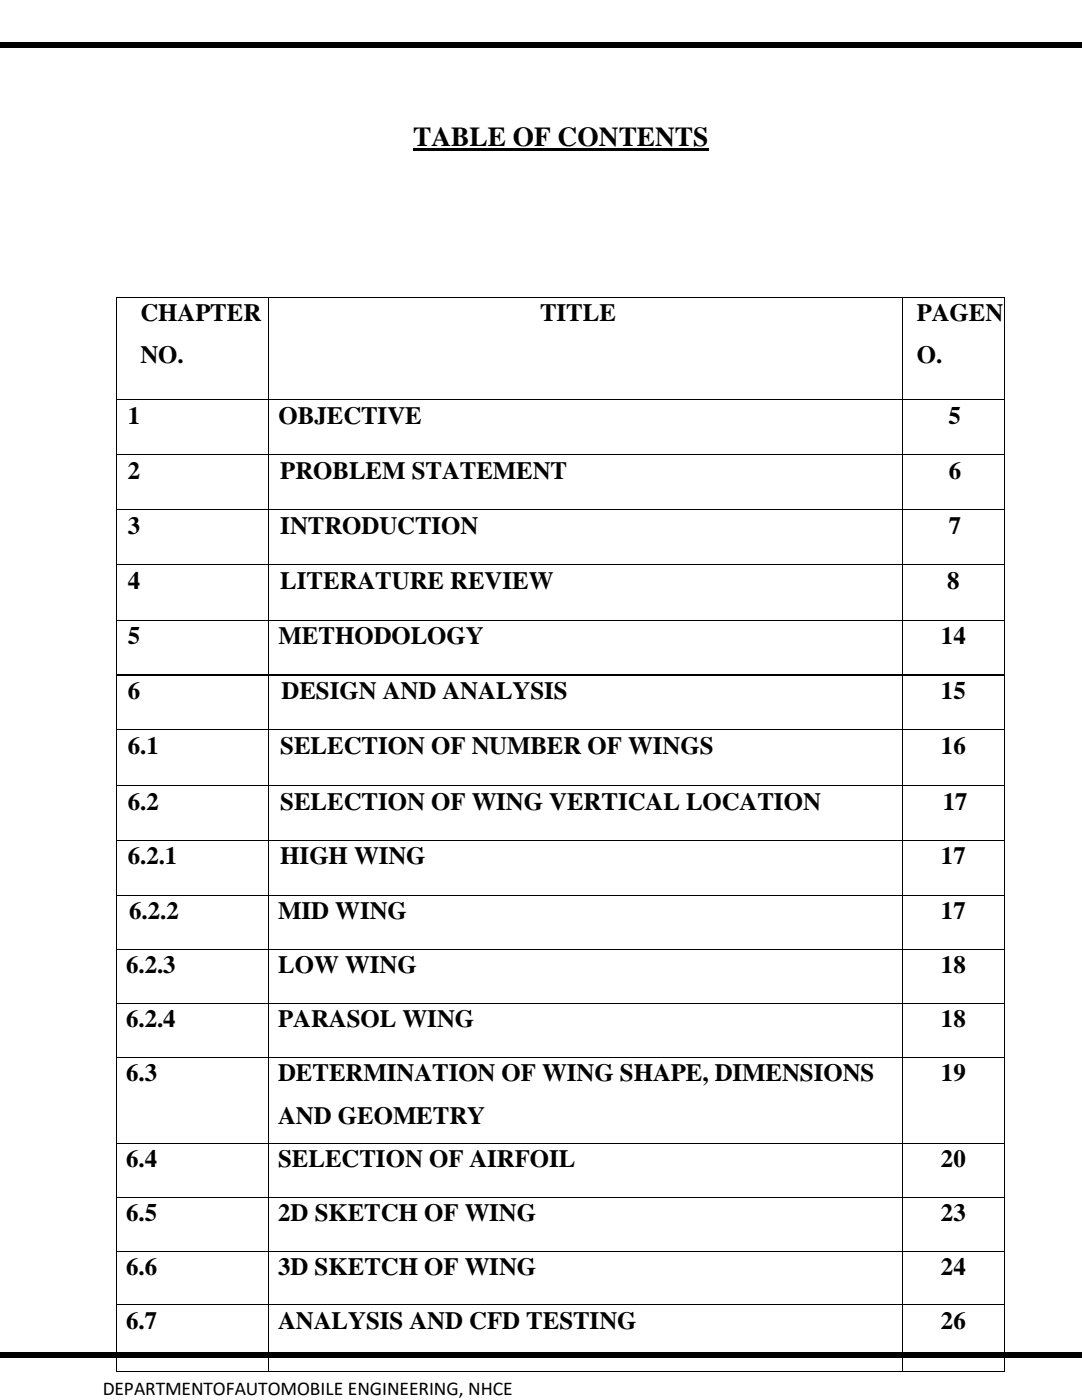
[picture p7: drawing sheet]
<svg xmlns="http://www.w3.org/2000/svg" width="216mm" height="279mm" viewBox="0 0 216 279" stroke-linecap="round" stroke-linejoin="round" font-family="sans-serif">
<defs><g id="words">
<text font-size="5.5" x="82.4" y="29.2">TABLE OF CONTENTS</text>
<g font-size="5">
<text x="28" y="64">CHAPTER</text>
<text x="107.8" y="64">TITLE</text>
<text x="182.9" y="64">PAGEN</text>
<text x="28" y="72.5">NO.</text>
<text x="182.9" y="72.5">O.</text>
<text x="25.5" y="84.6">1</text>
<text x="55.6" y="84.6">OBJECTIVE</text>
<text x="189.3" y="84.6">5</text>
<text x="25.5" y="95.5">2</text>
<text x="55.9" y="95.5">PROBLEM STATEMENT</text>
<text x="189.3" y="95.5">6</text>
<text x="25.5" y="106.6">3</text>
<text x="55.9" y="106.6">INTRODUCTION</text>
<text x="189.3" y="106.6">7</text>
<text x="25.5" y="117.6">4</text>
<text x="55.9" y="117.6">LITERATURE REVIEW</text>
<text x="189" y="117.6">8</text>
<text x="25.5" y="128.6">5</text>
<text x="55.6" y="128.6">METHODOLOGY</text>
<text x="187.7" y="128.6">14</text>
<text x="25.5" y="139.6">6</text>
<text x="56.2" y="139.5">DESIGN AND ANALYSIS</text>
<text x="187.7" y="139.6">15</text>
<text x="25.5" y="150.5">6.1</text>
<text x="55.9" y="150.5">SELECTION OF NUMBER OF WINGS</text>
<text x="187.7" y="150.5">16</text>
<text x="25.5" y="161.6">6.2</text>
<text x="55.9" y="161.6">SELECTION OF WING VERTICAL LOCATION</text>
<text x="188.1" y="161.6">17</text>
<text x="25.5" y="172.5">6.2.1</text>
<text x="55.9" y="172.5">HIGH WING</text>
<text x="187.7" y="172.5">17</text>
<text x="25.7" y="183.5">6.2.2</text>
<text x="55.5" y="183.5">MID WING</text>
<text x="187.7" y="183.5">17</text>
<text x="25.2" y="194.3">6.2.3</text>
<text x="55.5" y="194.3">LOW WING</text>
<text x="187.7" y="194.3">18</text>
<text x="25.2" y="205">6.2.4</text>
<text x="55.5" y="205">PARASOL WING</text>
<text x="187.7" y="205">18</text>
<text x="25.2" y="215.7">6.3</text>
<text x="55.5" y="215.7">DETERMINATION OF WING SHAPE, DIMENSIONS</text>
<text x="187.7" y="215.7">19</text>
<text x="55.5" y="224.2">AND GEOMETRY</text>
<text x="25.2" y="233">6.4</text>
<text x="55.5" y="233">SELECTION OF AIRFOIL</text>
<text x="187.7" y="233">20</text>
<text x="25.2" y="243.7">6.5</text>
<text x="55.5" y="243.7">2D SKETCH OF WING</text>
<text x="187.7" y="243.7">23</text>
<text x="25.2" y="254.5">6.6</text>
<text x="55.5" y="254.5">3D SKETCH OF WING</text>
<text x="187.7" y="254.5">24</text>
<text x="25.2" y="265.2">6.7</text>
<text x="55.5" y="265.2">ANALYSIS AND CFD TESTING</text>
<text x="187.7" y="265.2">26</text>
</g>
<text font-size="3.9" x="20.5" y="278.5">DEPARTMENTOFAUTOMOBILE ENGINEERING, NHCE</text>
</g></defs>
<g fill="#000">
<path d="M0 8.5h215.9v1h-215.9z" fill-rule="evenodd"/>
<path d="M82.4 29.5h59v.6h-59z" fill-rule="evenodd"/>
<path d="M23.1 59.2h.2v.2h-.2z" fill-rule="evenodd"/>
<path d="M23.1 59.2h.2v.2h-.2z" fill-rule="evenodd"/>
<path d="M53.5 59.2h.2v.2h-.2z" fill-rule="evenodd"/>
<path d="M180 59.2h.2v.2h-.2z" fill-rule="evenodd"/>
<path d="M200.3 59.2h.1v.2h-.1z" fill-rule="evenodd"/>
<path d="M200.3 59.2h.1v.2h-.1z" fill-rule="evenodd"/>
<path d="M23.1 79.7h.2v.1h-.2z" fill-rule="evenodd"/>
<path d="M53.5 79.7h.2v.1h-.2z" fill-rule="evenodd"/>
<path d="M180 79.7h.2v.1h-.2z" fill-rule="evenodd"/>
<path d="M200.3 79.7h.1v.1h-.1z" fill-rule="evenodd"/>
<path d="M23.1 90.6h.2v.2h-.2z" fill-rule="evenodd"/>
<path d="M53.5 90.6h.2v.2h-.2z" fill-rule="evenodd"/>
<path d="M180 90.6h.2v.2h-.2z" fill-rule="evenodd"/>
<path d="M200.3 90.6h.1v.2h-.1z" fill-rule="evenodd"/>
<path d="M23.1 101.7h.2v.1h-.2z" fill-rule="evenodd"/>
<path d="M23.1 112.7h.2v.1h-.2z" fill-rule="evenodd"/>
<path d="M53.5 101.7h.2v.1h-.2z" fill-rule="evenodd"/>
<path d="M53.5 112.7h.2v.1h-.2z" fill-rule="evenodd"/>
<path d="M180 101.7h.2v.1h-.2z" fill-rule="evenodd"/>
<path d="M180 112.7h.2v.1h-.2z" fill-rule="evenodd"/>
<path d="M200.3 101.7h.1v.1h-.1z" fill-rule="evenodd"/>
<path d="M200.3 112.7h.1v.1h-.1z" fill-rule="evenodd"/>
<path d="M23.1 123.7h.2v.1h-.2z" fill-rule="evenodd"/>
<path d="M23.1 134.6h.2v.3h-.2z" fill-rule="evenodd"/>
<path d="M53.5 123.7h.2v.1h-.2z" fill-rule="evenodd"/>
<path d="M53.5 134.6h.3v.3h-.3z" fill-rule="evenodd"/>
<path d="M180 123.7h.2v.1h-.2z" fill-rule="evenodd"/>
<path d="M180 134.6h.2v.3h-.2z" fill-rule="evenodd"/>
<path d="M200.3 123.7h.1v.1h-.1z" fill-rule="evenodd"/>
<path d="M200.3 134.6h.1v.3h-.1z" fill-rule="evenodd"/>
<path d="M23.1 145.6h.2v.2h-.2z" fill-rule="evenodd"/>
<path d="M23.1 156.7h.2v.1h-.2z" fill-rule="evenodd"/>
<path d="M53.5 145.6h.2v.2h-.2z" fill-rule="evenodd"/>
<path d="M53.5 156.7h.2v.1h-.2z" fill-rule="evenodd"/>
<path d="M180 145.6h.2v.2h-.2z" fill-rule="evenodd"/>
<path d="M180 156.7h.2v.1h-.2z" fill-rule="evenodd"/>
<path d="M200.3 145.6h.1v.2h-.1z" fill-rule="evenodd"/>
<path d="M200.3 156.7h.1v.1h-.1z" fill-rule="evenodd"/>
<path d="M23.1 167.6h.2v.1h-.2z" fill-rule="evenodd"/>
<path d="M23.1 178.7h.2v.1h-.2z" fill-rule="evenodd"/>
<path d="M53.5 167.6h.2v.1h-.2z" fill-rule="evenodd"/>
<path d="M53.5 178.7h.2v.1h-.2z" fill-rule="evenodd"/>
<path d="M180 167.6h.2v.1h-.2z" fill-rule="evenodd"/>
<path d="M180 178.7h.2v.1h-.2z" fill-rule="evenodd"/>
<path d="M200.3 167.6h.1v.1h-.1z" fill-rule="evenodd"/>
<path d="M200.3 178.7h.1v.1h-.1z" fill-rule="evenodd"/>
<path d="M23.1 189.4h.2v.2h-.2z" fill-rule="evenodd"/>
<path d="M53.5 189.4h.2v.2h-.2z" fill-rule="evenodd"/>
<path d="M180 189.4h.2v.2h-.2z" fill-rule="evenodd"/>
<path d="M200.3 189.4h.1v.2h-.1z" fill-rule="evenodd"/>
<path d="M23.1 200.1h.2v.2h-.2z" fill-rule="evenodd"/>
<path d="M23.1 210.9h.2v.2h-.2z" fill-rule="evenodd"/>
<path d="M53.5 200.1h.2v.2h-.2z" fill-rule="evenodd"/>
<path d="M53.5 210.9h.2v.2h-.2z" fill-rule="evenodd"/>
<path d="M180 200.1h.2v.2h-.2z" fill-rule="evenodd"/>
<path d="M180 210.9h.2v.2h-.2z" fill-rule="evenodd"/>
<path d="M200.3 200.1h.1v.2h-.1z" fill-rule="evenodd"/>
<path d="M200.3 210.9h.1v.2h-.1z" fill-rule="evenodd"/>
<path d="M23.1 228.1h.2v.2h-.2z" fill-rule="evenodd"/>
<path d="M23.1 238.9h.2v.1h-.2z" fill-rule="evenodd"/>
<path d="M53.5 228.1h.2v.2h-.2z" fill-rule="evenodd"/>
<path d="M53.5 238.9h.2v.1h-.2z" fill-rule="evenodd"/>
<path d="M180 228.1h.2v.2h-.2z" fill-rule="evenodd"/>
<path d="M180 238.9h.2v.1h-.2z" fill-rule="evenodd"/>
<path d="M200.3 228.1h.1v.2h-.1z" fill-rule="evenodd"/>
<path d="M200.3 238.9h.1v.1h-.1z" fill-rule="evenodd"/>
<path d="M23.1 249.6h.2v.2h-.2z" fill-rule="evenodd"/>
<path d="M53.5 249.6h.2v.2h-.2z" fill-rule="evenodd"/>
<path d="M180 249.6h.2v.2h-.2z" fill-rule="evenodd"/>
<path d="M200.3 249.6h.1v.2h-.1z" fill-rule="evenodd"/>
<path d="M0 269.9h215.9v1.1h-215.9z" fill-rule="evenodd"/>
<path d="M23.1 260.3h.2v.2h-.2z" fill-rule="evenodd"/>
<path d="M23.1 273.6h.2v.1h-.2z" fill-rule="evenodd"/>
<path d="M23.1 273.6h.2v.1h-.2z" fill-rule="evenodd"/>
<path d="M53.5 260.3h.2v.2h-.2z" fill-rule="evenodd"/>
<path d="M53.5 273.6h.2v.1h-.2z" fill-rule="evenodd"/>
<path d="M180 260.3h.2v.2h-.2z" fill-rule="evenodd"/>
<path d="M180 273.6h.2v.1h-.2z" fill-rule="evenodd"/>
<path d="M200.3 260.3h.1v.2h-.1z" fill-rule="evenodd"/>
<path d="M200.3 273.6h.1v.1h-.1z" fill-rule="evenodd"/>
<path d="M200.3 273.6h.1v.1h-.1z" fill-rule="evenodd"/>
</g>
<g fill="none" stroke="#000" stroke-width=".2">
<path d="M23.2 59.4v20.3M23.3 59.3h30.2M53.6 59.4v20.3M53.7 59.3h126.3M180.1 59.4v20.3M180.2 59.3h20.1M200.4 59.4v20.3M23.2 79.8v10.8M23.3 79.8h30.2M53.6 79.8v10.8M53.7 79.8h126.3M180.1 79.8v10.8"/>
<path d="M180.2 79.8h20.1M200.4 79.8v10.8M23.2 90.8v10.9M23.3 90.7h30.2M53.6 90.8v10.9M53.7 90.7h126.3M180.1 90.8v10.9M180.2 90.7h20.1M200.4 90.8v10.9M23.2 101.8v10.9M23.2 112.8v10.9M23.3 101.7h30.2"/>
<path d="M23.3 112.8h30.2M53.6 101.8v10.9M53.6 112.8v10.9M53.7 101.7h126.3M53.7 112.8h126.3M180.1 101.8v10.9M180.1 112.8v10.9M180.2 101.7h20.1M180.2 112.8h20.1M200.4 101.8v10.9M200.4 112.8v10.9M23.2 123.8v10.8"/>
<path d="M23.2 134.9v10.7M23.3 123.8h30.2M53.6 123.8v10.8M53.6 134.9v10.7M53.7 123.8h126.3M180.1 123.8v10.8M180.1 134.9v10.7M180.2 123.8h20.1M200.4 123.8v10.8M200.4 134.9v10.7M23.2 145.8v10.9M23.2 156.8v10.8"/>
<path d="M23.3 145.7h30.2M23.3 156.7h30.2M53.6 145.8v10.9M53.6 156.8v10.8M53.7 145.7h126.3M53.7 156.7h126.3M180.1 145.8v10.9M180.1 156.8v10.8M180.2 145.7h20.1M180.2 156.7h20.1M200.4 145.8v10.9M200.4 156.8v10.8"/>
<path d="M23.2 167.7v11M23.2 178.8v10.6M23.3 167.7h30.2M23.3 178.8h30.2M53.6 167.7v11M53.6 178.8v10.6M53.7 167.7h126.3M53.7 178.8h126.3M180.1 167.7v11M180.1 178.8v10.6M180.2 167.7h20.1M180.2 178.8h20.1"/>
<path d="M200.4 167.7v11M200.4 178.8v10.6M23.2 189.6v10.5M23.3 189.5h30.2M53.6 189.6v10.5M53.7 189.5h126.3M180.1 189.6v10.5M180.2 189.5h20.1M200.4 189.6v10.5M23.2 200.3v10.6M23.2 211.1v17M23.3 200.2h30.2"/>
<path d="M23.3 211h30.2M53.6 200.3v10.6M53.6 211.1v17M53.7 200.2h126.3M53.7 211h126.3M180.1 200.3v10.6M180.1 211.1v17M180.2 200.2h20.1M180.2 211h20.1M200.4 200.3v10.6M200.4 211.1v17M23.2 228.3v10.6"/>
<path d="M23.2 239v10.6M23.3 228.2h30.2M23.3 239h30.2M53.6 228.3v10.6M53.6 239v10.6M53.7 228.2h126.3M53.7 239h126.3M180.1 228.3v10.6M180.1 239v10.6M180.2 228.2h20.1M180.2 239h20.1M200.4 228.3v10.6"/>
<path d="M200.4 239v10.6M23.2 249.8v10.5M23.3 249.7h30.2M53.6 249.8v10.5M53.7 249.7h126.3M180.1 249.8v10.5M180.2 249.7h20.1M200.4 249.8v10.5M23.2 260.5v13.1M23.3 260.4h30.2M23.3 273.6h30.2M53.6 260.5v13.1"/>
<path d="M53.7 260.4h126.3M53.7 273.6h126.3M180.1 260.5v13.1M180.2 260.4h20.1M180.2 273.6h20.1M200.4 260.5v13.1"/>
</g>
<path d="M23.3 134.8h30.2M53.8 134.8h126.2M180.2 134.8h20.1" fill="none" stroke="#000" stroke-width=".25"/>
<use href="#words"/>
</svg>
